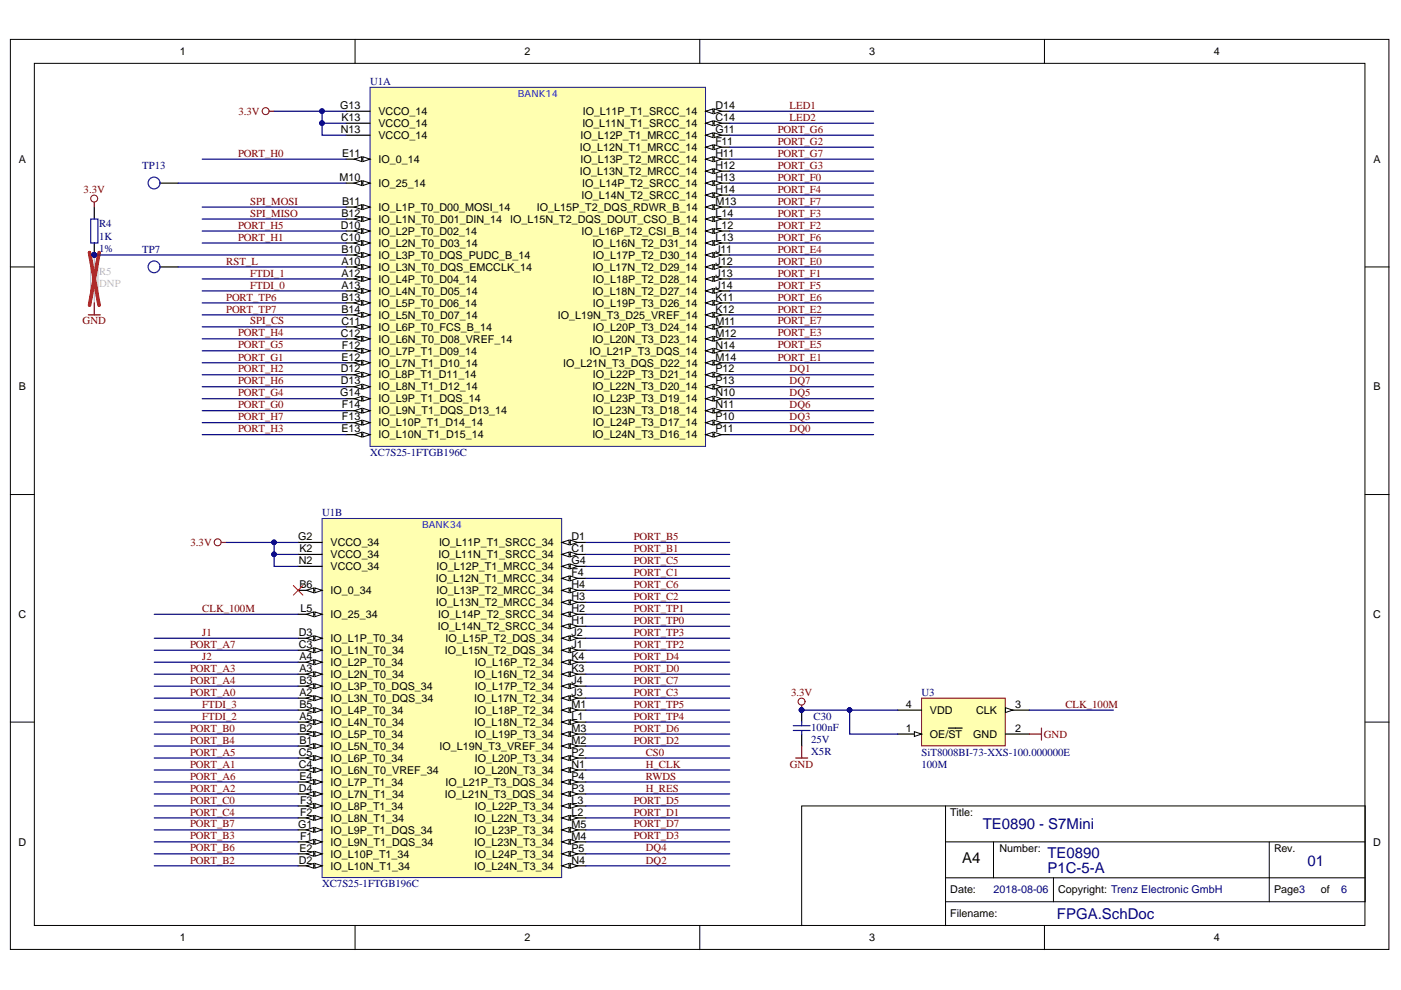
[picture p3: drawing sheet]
<svg xmlns="http://www.w3.org/2000/svg" width="297mm" height="210mm" viewBox="0 0 297 210" stroke-linecap="round" stroke-linejoin="round" font-family="sans-serif">
<defs><g id="words">
<g font-size="3.2" fill="#000080">
<text x="208.4" y="175.8">TE0890 - S7Mini</text>
<text x="222.1" y="185.2">P1C-5-A</text>
<text x="222.1" y="181.9">TE0890</text>
<text x="277.2" y="183.6">01</text>
<text x="224.1" y="194.8">FPGA.SchDoc</text>
</g>
<text font-size="3.2" x="204" y="182.9">A4</text>
<g font-size="2.3">
<text x="38.1" y="11.7">1</text>
<text x="111.2" y="11.7">2</text>
<text x="184.3" y="11.7">3</text>
<text x="257.4" y="11.7">4</text>
<text x="72.1" y="23.1">G13</text>
<text x="151.7" y="23.1">D14</text>
<text x="72.2" y="28.2">N13</text>
<text x="72.4" y="25.7">K13</text>
<text x="80.2" y="24.4">VCCO_14</text>
<text x="80.2" y="26.9">VCCO_14</text>
<text x="80.2" y="29.5">VCCO_14</text>
<text x="123" y="29.5">IO_L12P_T1_MRCC_14</text>
<text x="123.5" y="26.9">IO_L11N_T1_SRCC_14</text>
<text x="123.6" y="24.4">IO_L11P_T1_SRCC_14</text>
<text x="151.7" y="25.7">C14</text>
<text x="151.7" y="28.2">G11</text>
<text x="4" y="34.5">A</text>
<text x="72.5" y="33.3">E11</text>
<text x="80.2" y="34.5">IO_0_14</text>
<text x="122.9" y="32">IO_L12N_T1_MRCC_14</text>
<text x="123" y="34.5">IO_L13P_T2_MRCC_14</text>
<text x="151.7" y="30.7">F11</text>
<text x="151.7" y="33.3">H11</text>
<text x="151.7" y="35.8">H12</text>
<text x="291.2" y="34.5">A</text>
<text x="72" y="38.3">M10</text>
<text x="80.2" y="39.6">IO_25_14</text>
<text x="122.9" y="37.1">IO_L13N_T2_MRCC_14</text>
<text x="123.4" y="39.6">IO_L14P_T2_SRCC_14</text>
<text x="151.7" y="38.3">H13</text>
<text x="151.7" y="40.9">H14</text>
<text x="72.4" y="46">B12</text>
<text x="72.5" y="43.4">B11</text>
<text x="80.2" y="44.7">IO_L1P_T0_D00_MOSI_14</text>
<text x="80.2" y="47.2">IO_L1N_T0_D01_DIN_14</text>
<text x="108.2" y="47.2">IO_L15N_T2_DQS_DOUT_CSO_B_14</text>
<text x="113.8" y="44.7">IO_L15P_T2_DQS_RDWR_B_14</text>
<text x="123.3" y="42.2">IO_L14N_T2_SRCC_14</text>
<text x="151.7" y="43.4">M13</text>
<text x="151.7" y="46">L14</text>
<text x="72.2" y="48.5">D10</text>
<text x="72.2" y="51">C10</text>
<text x="72.4" y="53.6">B10</text>
<text x="80.2" y="49.8">IO_L2P_T0_D02_14</text>
<text x="80.2" y="52.3">IO_L2N_T0_D03_14</text>
<text x="123.3" y="49.8">IO_L16P_T2_CSI_B_14</text>
<text x="125.6" y="52.3">IO_L16N_T2_D31_14</text>
<text x="151.7" y="48.5">L12</text>
<text x="151.7" y="51">L13</text>
<text x="151.7" y="53.6">J11</text>
<text x="72.4" y="56.1">A10</text>
<text x="72.4" y="58.7">A12</text>
<text x="80.2" y="54.8">IO_L3P_T0_DQS_PUDC_B_14</text>
<text x="80.2" y="57.4">IO_L3N_T0_DQS_EMCCLK_14</text>
<text x="80.2" y="59.9">IO_L4P_T0_D04_14</text>
<text x="125.6" y="57.4">IO_L17N_T2_D29_14</text>
<text x="125.7" y="54.8">IO_L17P_T2_D30_14</text>
<text x="125.7" y="59.9">IO_L18P_T2_D28_14</text>
<text x="151.7" y="56.1">J12</text>
<text x="151.7" y="58.7">J13</text>
<text x="72.4" y="61.2">A13</text>
<text x="72.4" y="63.7">B13</text>
<text x="80.2" y="62.5">IO_L4N_T0_D05_14</text>
<text x="80.2" y="65">IO_L5P_T0_D06_14</text>
<text x="125.6" y="62.5">IO_L18N_T2_D27_14</text>
<text x="125.7" y="65">IO_L19P_T3_D26_14</text>
<text x="151.7" y="61.2">J14</text>
<text x="151.7" y="63.7">K11</text>
<text x="72.2" y="71.4">C12</text>
<text x="72.4" y="66.3">B14</text>
<text x="72.4" y="68.8">C11</text>
<text x="80.2" y="67.6">IO_L5N_T0_D07_14</text>
<text x="80.2" y="70.1">IO_L6P_T0_FCS_B_14</text>
<text x="118.3" y="67.6">IO_L19N_T3_D25_VREF_14</text>
<text x="125.7" y="70.1">IO_L20P_T3_D24_14</text>
<text x="151.7" y="66.3">K12</text>
<text x="151.7" y="68.8">M11</text>
<text x="151.7" y="71.4">M12</text>
<text x="72.4" y="76.4">E12</text>
<text x="72.5" y="73.9">F12</text>
<text x="80.2" y="72.6">IO_L6N_T0_D08_VREF_14</text>
<text x="80.2" y="75.2">IO_L7P_T1_D09_14</text>
<text x="80.2" y="77.7">IO_L7N_T1_D10_14</text>
<text x="119.4" y="77.7">IO_L21N_T3_DQS_D22_14</text>
<text x="125" y="75.2">IO_L21P_T3_DQS_14</text>
<text x="125.6" y="72.6">IO_L20N_T3_D23_14</text>
<text x="151.7" y="73.9">N14</text>
<text x="151.7" y="76.4">M14</text>
<text x="4" y="82.8">B</text>
<text x="72.2" y="79">D12</text>
<text x="72.2" y="81.5">D13</text>
<text x="80.2" y="80.2">IO_L8P_T1_D11_14</text>
<text x="80.2" y="82.8">IO_L8N_T1_D12_14</text>
<text x="125.6" y="82.8">IO_L22N_T3_D20_14</text>
<text x="125.7" y="80.2">IO_L22P_T3_D21_14</text>
<text x="151.7" y="79">P12</text>
<text x="151.7" y="81.5">P13</text>
<text x="291.2" y="82.8">B</text>
<text x="72.1" y="84">G14</text>
<text x="72.5" y="86.6">F14</text>
<text x="72.5" y="89.1">F13</text>
<text x="80.2" y="85.3">IO_L9P_T1_DQS_14</text>
<text x="80.2" y="87.9">IO_L9N_T1_DQS_D13_14</text>
<text x="125.6" y="87.9">IO_L23N_T3_D18_14</text>
<text x="125.7" y="85.3">IO_L23P_T3_D19_14</text>
<text x="151.7" y="84">N10</text>
<text x="151.7" y="86.6">N11</text>
<text x="151.7" y="89.1">P10</text>
<text x="72.4" y="91.7">E13</text>
<text x="80.2" y="90.4">IO_L10P_T1_D14_14</text>
<text x="80.2" y="92.9">IO_L10N_T1_D15_14</text>
<text x="125.6" y="92.9">IO_L24N_T3_D16_14</text>
<text x="125.7" y="90.4">IO_L24P_T3_D17_14</text>
<text x="151.7" y="91.7">P11</text>
<text x="63.2" y="114.5">G2</text>
<text x="63.4" y="119.6">N2</text>
<text x="63.5" y="117.1">K2</text>
<text x="70.1" y="115.8">VCCO_34</text>
<text x="70.1" y="118.3">VCCO_34</text>
<text x="93" y="118.3">IO_L11N_T1_SRCC_34</text>
<text x="93.1" y="115.8">IO_L11P_T1_SRCC_34</text>
<text x="121.1" y="114.5">D1</text>
<text x="121.1" y="117.1">C1</text>
<text x="121.1" y="119.6">G4</text>
<text x="63.5" y="124.7">B6</text>
<text x="70.1" y="126">IO_0_34</text>
<text x="70.1" y="120.9">VCCO_34</text>
<text x="92.4" y="123.4">IO_L12N_T1_MRCC_34</text>
<text x="92.6" y="120.9">IO_L12P_T1_MRCC_34</text>
<text x="92.6" y="126">IO_L13P_T2_MRCC_34</text>
<text x="121.1" y="122.2">F4</text>
<text x="121.1" y="124.7">H4</text>
<text x="3.9" y="131">C</text>
<text x="63.7" y="129.8">L5</text>
<text x="70.1" y="131">IO_25_34</text>
<text x="92.4" y="128.5">IO_L13N_T2_MRCC_34</text>
<text x="92.9" y="131">IO_L14P_T2_SRCC_34</text>
<text x="121.1" y="127.2">H3</text>
<text x="121.1" y="129.8">H2</text>
<text x="291.1" y="131">C</text>
<text x="63.4" y="134.8">D3</text>
<text x="63.4" y="137.4">C3</text>
<text x="70.1" y="136.1">IO_L1P_T0_34</text>
<text x="92.8" y="133.6">IO_L14N_T2_SRCC_34</text>
<text x="94.5" y="136.1">IO_L15P_T2_DQS_34</text>
<text x="121.1" y="132.3">H1</text>
<text x="121.1" y="134.8">J2</text>
<text x="121.1" y="137.4">J1</text>
<text x="63.5" y="139.9">A4</text>
<text x="63.5" y="142.4">A3</text>
<text x="70.1" y="138.6">IO_L1N_T0_34</text>
<text x="70.1" y="141.2">IO_L2P_T0_34</text>
<text x="70.1" y="143.7">IO_L2N_T0_34</text>
<text x="94.3" y="138.6">IO_L15N_T2_DQS_34</text>
<text x="100.5" y="143.7">IO_L16N_T2_34</text>
<text x="100.7" y="141.2">IO_L16P_T2_34</text>
<text x="121.1" y="139.9">K4</text>
<text x="121.1" y="142.4">K3</text>
<text x="63.5" y="145">B3</text>
<text x="63.5" y="147.6">A2</text>
<text x="70.1" y="146.3">IO_L3P_T0_DQS_34</text>
<text x="70.1" y="148.8">IO_L3N_T0_DQS_34</text>
<text x="100.5" y="148.8">IO_L17N_T2_34</text>
<text x="100.7" y="146.3">IO_L17P_T2_34</text>
<text x="121.1" y="145">J4</text>
<text x="121.1" y="147.6">J3</text>
<text x="63.5" y="150.1">B5</text>
<text x="63.5" y="152.6">A5</text>
<text x="63.5" y="155.2">B2</text>
<text x="70.1" y="151.4">IO_L4P_T0_34</text>
<text x="70.1" y="153.9">IO_L4N_T0_34</text>
<text x="100.5" y="153.9">IO_L18N_T2_34</text>
<text x="100.7" y="151.4">IO_L18P_T2_34</text>
<text x="121.1" y="150.1">M1</text>
<text x="121.1" y="152.6">L1</text>
<text x="121.1" y="155.2">M3</text>
<text x="192.1" y="155.2">1</text>
<text x="192.1" y="150.1">4</text>
<text x="197.2" y="151.4">VDD</text>
<text x="207" y="151.4">CLK</text>
<text x="215.2" y="155.2">2</text>
<text x="215.2" y="150.1">3</text>
<text x="63.4" y="160.2">C5</text>
<text x="63.5" y="157.7">B1</text>
<text x="70.1" y="156.4">IO_L5P_T0_34</text>
<text x="70.1" y="159">IO_L5N_T0_34</text>
<text x="70.1" y="161.5">IO_L6P_T0_34</text>
<text x="93.2" y="159">IO_L19N_T3_VREF_34</text>
<text x="100.7" y="156.4">IO_L19P_T3_34</text>
<text x="100.7" y="161.5">IO_L20P_T3_34</text>
<text x="121.1" y="157.7">M2</text>
<text x="121.1" y="160.2">P2</text>
<text x="197.2" y="156.4">OE/ST</text>
<text x="206.3" y="156.4">GND</text>
<text x="63.4" y="162.8">C4</text>
<text x="63.4" y="167.8">D4</text>
<text x="63.5" y="165.3">E4</text>
<text x="70.1" y="164">IO_L6N_T0_VREF_34</text>
<text x="70.1" y="166.6">IO_L7P_T1_34</text>
<text x="94.5" y="166.6">IO_L21P_T3_DQS_34</text>
<text x="100.5" y="164">IO_L20N_T3_34</text>
<text x="121.1" y="162.8">N1</text>
<text x="121.1" y="165.3">P4</text>
<text x="121.1" y="167.8">P3</text>
<text x="63.6" y="170.4">F3</text>
<text x="63.6" y="173">F2</text>
<text x="70.1" y="169.1">IO_L7N_T1_34</text>
<text x="70.1" y="171.6">IO_L8P_T1_34</text>
<text x="94.3" y="169.1">IO_L21N_T3_DQS_34</text>
<text x="100.7" y="171.6">IO_L22P_T3_34</text>
<text x="121.1" y="170.4">L3</text>
<text x="121.1" y="173">L2</text>
<text x="201.5" y="173">Title:</text>
<text x="3.9" y="179.3">D</text>
<text x="63.2" y="175.5">G1</text>
<text x="63.6" y="178">F1</text>
<text x="70.1" y="174.2">IO_L8N_T1_34</text>
<text x="70.1" y="176.8">IO_L9P_T1_DQS_34</text>
<text x="70.1" y="179.3">IO_L9N_T1_DQS_34</text>
<text x="100.5" y="174.2">IO_L22N_T3_34</text>
<text x="100.5" y="179.3">IO_L23N_T3_34</text>
<text x="100.7" y="176.8">IO_L23P_T3_34</text>
<text x="121.1" y="175.5">M5</text>
<text x="121.1" y="178">M4</text>
<text x="291.1" y="179.3">D</text>
<text x="63.4" y="183.1">D2</text>
<text x="63.5" y="180.6">E2</text>
<text x="70.1" y="181.8">IO_L10P_T1_34</text>
<text x="70.1" y="184.4">IO_L10N_T1_34</text>
<text x="100.5" y="184.4">IO_L24N_T3_34</text>
<text x="100.7" y="181.8">IO_L24P_T3_34</text>
<text x="121.1" y="180.6">P5</text>
<text x="121.1" y="183.1">N4</text>
<text x="211.9" y="180.6">Number:</text>
<text x="270.1" y="180.6">Rev.</text>
<text x="201.5" y="189.4">Date:</text>
<text x="224.4" y="189.4">Copyright: Trenz Electronic GmbH</text>
<text x="270.1" y="189.4">Page3</text>
<text x="280" y="189.4">of</text>
<text x="201.5" y="194.5">Filename:</text>
<text x="38.1" y="199.6">1</text>
<text x="111.2" y="199.6">2</text>
<text x="184.3" y="199.6">3</text>
<text x="257.4" y="199.6">4</text>
</g>
<g font-size="2.3" fill="#000080">
<text x="78.5" y="18">U1A</text>
<text x="30.2" y="35.8">TP13</text>
<text x="21" y="53.3">1%</text>
<text x="21" y="48.2">R4</text>
<text x="21" y="50.8">1K</text>
<text x="30.2" y="53.6">TP7</text>
<text x="78.5" y="96.7">XC7S25-1FTGB196C</text>
<text x="68.3" y="109.4">U1B</text>
<text x="195.4" y="147.5">U3</text>
<text x="172" y="154.9">100nF</text>
<text x="172.5" y="152.6">C30</text>
<text x="172" y="157.4">25V</text>
<text x="172" y="160">X5R</text>
<text x="195.4" y="160.2">SiT8008BI-73-XXS-100.000000E</text>
<text x="195.4" y="162.8">100M</text>
<text x="68.3" y="188.2">XC7S25-1FTGB196C</text>
<text x="210.7" y="189.4">2018-08-06</text>
<text x="284.3" y="189.4">6</text>
</g>
<g font-size="2.3" fill="#800000">
<text x="167.4" y="23.1">LED1</text>
<text x="50.5" y="24.4">3.3V</text>
<text x="164.9" y="28.2">PORT_G6</text>
<text x="167.4" y="25.7">LED2</text>
<text x="50.5" y="33.3">PORT_H0</text>
<text x="164.9" y="30.7">PORT_G2</text>
<text x="164.9" y="35.8">PORT_G3</text>
<text x="164.9" y="33.3">PORT_G7</text>
<text x="17.7" y="40.9">3.3V</text>
<text x="164.9" y="38.3">PORT_F0</text>
<text x="164.9" y="40.9">PORT_F4</text>
<text x="53" y="43.4">SPI_MOSI</text>
<text x="53" y="45.9">SPI_MISO</text>
<text x="164.9" y="45.9">PORT_F3</text>
<text x="164.9" y="43.4">PORT_F7</text>
<text x="50.5" y="51">PORT_H1</text>
<text x="50.5" y="48.5">PORT_H5</text>
<text x="164.9" y="48.5">PORT_F2</text>
<text x="164.9" y="53.6">PORT_E4</text>
<text x="164.9" y="51">PORT_F6</text>
<text x="48" y="56.1">RST_L</text>
<text x="53" y="58.7">FTDI_1</text>
<text x="164.9" y="56.1">PORT_E0</text>
<text x="164.9" y="58.7">PORT_F1</text>
<text x="48" y="63.7">PORT_TP6</text>
<text x="53" y="61.2">FTDI_0</text>
<text x="164.9" y="61.2">PORT_F5</text>
<text x="164.9" y="63.7">PORT_E6</text>
<text x="17.5" y="68.8">GND</text>
<text x="48" y="66.3">PORT_TP7</text>
<text x="50.5" y="71.3">PORT_H4</text>
<text x="53" y="68.8">SPI_CS</text>
<text x="164.9" y="66.3">PORT_E2</text>
<text x="164.9" y="71.3">PORT_E3</text>
<text x="164.9" y="68.8">PORT_E7</text>
<text x="50.5" y="76.4">PORT_G1</text>
<text x="50.5" y="73.9">PORT_G5</text>
<text x="164.9" y="76.4">PORT_E1</text>
<text x="164.9" y="73.9">PORT_E5</text>
<text x="50.5" y="79">PORT_H2</text>
<text x="50.5" y="81.5">PORT_H6</text>
<text x="167.4" y="79">DQ1</text>
<text x="167.4" y="81.5">DQ7</text>
<text x="50.5" y="86.6">PORT_G0</text>
<text x="50.5" y="84">PORT_G4</text>
<text x="50.5" y="89.1">PORT_H7</text>
<text x="167.4" y="89.1">DQ3</text>
<text x="167.4" y="84">DQ5</text>
<text x="167.4" y="86.6">DQ6</text>
<text x="50.5" y="91.7">PORT_H3</text>
<text x="167.4" y="91.7">DQ0</text>
<text x="40.4" y="115.8">3.3V</text>
<text x="134.4" y="117.1">PORT_B1</text>
<text x="134.4" y="114.5">PORT_B5</text>
<text x="134.4" y="119.6">PORT_C5</text>
<text x="134.4" y="122.1">PORT_C1</text>
<text x="134.4" y="124.7">PORT_C6</text>
<text x="42.9" y="129.8">CLK_100M</text>
<text x="134.4" y="127.2">PORT_C2</text>
<text x="134.4" y="129.8">PORT_TP1</text>
<text x="40.3" y="137.4">PORT_A7</text>
<text x="42.9" y="134.8">J1</text>
<text x="134.4" y="132.3">PORT_TP0</text>
<text x="134.4" y="137.4">PORT_TP2</text>
<text x="134.4" y="134.8">PORT_TP3</text>
<text x="40.3" y="142.4">PORT_A3</text>
<text x="42.9" y="139.9">J2</text>
<text x="134.4" y="142.4">PORT_D0</text>
<text x="134.4" y="139.9">PORT_D4</text>
<text x="40.3" y="147.5">PORT_A0</text>
<text x="40.3" y="145">PORT_A4</text>
<text x="134.4" y="147.5">PORT_C3</text>
<text x="134.4" y="145">PORT_C7</text>
<text x="167.7" y="147.5">3.3V</text>
<text x="40.3" y="155.2">PORT_B0</text>
<text x="42.9" y="152.6">FTDI_2</text>
<text x="42.9" y="150.1">FTDI_3</text>
<text x="134.4" y="155.2">PORT_D6</text>
<text x="134.4" y="152.6">PORT_TP4</text>
<text x="134.4" y="150.1">PORT_TP5</text>
<text x="225.9" y="150.1">CLK_100M</text>
<text x="40.3" y="160.2">PORT_A5</text>
<text x="40.3" y="157.7">PORT_B4</text>
<text x="134.4" y="157.7">PORT_D2</text>
<text x="136.9" y="160.2">CS0</text>
<text x="221.3" y="156.4">GND</text>
<text x="40.3" y="162.8">PORT_A1</text>
<text x="40.3" y="167.8">PORT_A2</text>
<text x="40.3" y="165.3">PORT_A6</text>
<text x="136.9" y="165.3">RWDS</text>
<text x="136.9" y="162.8">H_CLK</text>
<text x="136.9" y="167.8">H_RES</text>
<text x="167.5" y="162.8">GND</text>
<text x="40.3" y="170.4">PORT_C0</text>
<text x="40.3" y="172.9">PORT_C4</text>
<text x="134.4" y="172.9">PORT_D1</text>
<text x="134.4" y="170.4">PORT_D5</text>
<text x="40.3" y="178">PORT_B3</text>
<text x="40.3" y="175.4">PORT_B7</text>
<text x="134.4" y="178">PORT_D3</text>
<text x="134.4" y="175.4">PORT_D7</text>
<text x="40.3" y="183.1">PORT_B2</text>
<text x="40.3" y="180.5">PORT_B6</text>
<text x="136.9" y="183.1">DQ2</text>
<text x="136.9" y="180.5">DQ4</text>
</g>
<g font-size="2.3" fill="#c0bebc">
<text x="21" y="58.4">R5</text>
<text x="21" y="60.9">DNP</text>
</g>
<g font-size="2.1" fill="#00f">
<text x="109.8" y="20.6">BANK14</text>
<text x="89.5" y="112">BANK34</text>
</g>
</g></defs>
<g fill="#fff" stroke="#000" stroke-width=".21">
<path d="M2.2 8.4h292.3v192.9h-292.3z"/>
<path d="M7.3 13.4h282.1v182.8h-282.1z"/>
</g>
<g fill="none" stroke="#000" stroke-width=".21">
<path d="M75.3 8.4v5M148.4 8.4v5M221.4 8.4v5M2.2 56.6h5.1M289.4 56.6h5.1M2.2 104.9h5.1M289.4 104.9h5.1M2.2 153.1h5.1M289.4 153.1h5.1M200.5 170.9h88.9v20.3h-88.9zM200.5 170.9h-30.5v25.4M200.5 178.5h88.9"/>
<path d="M210.6 178.5v7.6h-10.1M269.1 178.5v12.7M75.3 196.3v5.1M148.4 196.3v5.1M200.5 191.2v5.1M210.6 186.1h78.8M221.4 196.3v5.1M223.4 186.1v5.1"/>
</g>
<path d="M78.5 18.5h71.1v76.1h-71.1z" fill="#ffffb0" stroke="#30007b" stroke-width=".21"/>
<path d="M73.4 33.7h5.1" fill="none" stroke="#000" stroke-width=".25"/>
<path d="M76.9 33.2l1.6 .5-1.6 .6z" fill="#fff"/>
<path d="M76.9 33.2l1.6 .5-1.6 .6z" fill="none" stroke="#000" stroke-width=".21"/>
<path d="M75.2 33.7l1.5-.5v1.1z" fill="#fff"/>
<path d="M75.2 33.7l1.5-.5v1.1z" fill="none" stroke="#000" stroke-width=".21"/>
<path d="M73.4 43.9h5.1" fill="none" stroke="#000" stroke-width=".25"/>
<path d="M76.9 43.4l1.6 .5-1.6 .5z" fill="#fff"/>
<path d="M76.9 43.4l1.6 .5-1.6 .5z" fill="none" stroke="#000" stroke-width=".21"/>
<path d="M75.2 43.9l1.5-.5v1z" fill="#fff"/>
<path d="M75.2 43.9l1.5-.5v1z" fill="none" stroke="#000" stroke-width=".21"/>
<path d="M73.4 46.4h5.1" fill="none" stroke="#000" stroke-width=".25"/>
<path d="M76.9 45.9l1.6 .5-1.6 .6z" fill="#fff"/>
<path d="M76.9 45.9l1.6 .5-1.6 .6z" fill="none" stroke="#000" stroke-width=".21"/>
<path d="M75.2 46.4l1.5-.5v1.1z" fill="#fff"/>
<path d="M75.2 46.4l1.5-.5v1.1z" fill="none" stroke="#000" stroke-width=".21"/>
<path d="M73.4 49h5.1" fill="none" stroke="#000" stroke-width=".25"/>
<path d="M76.9 48.5l1.6 .5-1.6 .5z" fill="#fff"/>
<path d="M76.9 48.5l1.6 .5-1.6 .5z" fill="none" stroke="#000" stroke-width=".21"/>
<path d="M75.2 49l1.5-.5v1z" fill="#fff"/>
<path d="M75.2 49l1.5-.5v1z" fill="none" stroke="#000" stroke-width=".21"/>
<path d="M73.4 51.5h5.1" fill="none" stroke="#000" stroke-width=".25"/>
<path d="M76.9 51l1.6 .5-1.6 .5z" fill="#fff"/>
<path d="M76.9 51l1.6 .5-1.6 .5z" fill="none" stroke="#000" stroke-width=".21"/>
<path d="M75.2 51.5l1.5-.5v1z" fill="#fff"/>
<path d="M75.2 51.5l1.5-.5v1z" fill="none" stroke="#000" stroke-width=".21"/>
<path d="M73.4 54.1h5.1" fill="none" stroke="#000" stroke-width=".25"/>
<path d="M76.9 53.6l1.6 .5-1.6 .5z" fill="#fff"/>
<path d="M76.9 53.6l1.6 .5-1.6 .5z" fill="none" stroke="#000" stroke-width=".21"/>
<path d="M75.2 54.1l1.5-.5v1z" fill="#fff"/>
<path d="M75.2 54.1l1.5-.5v1z" fill="none" stroke="#000" stroke-width=".21"/>
<path d="M73.4 56.6h5.1" fill="none" stroke="#000" stroke-width=".25"/>
<path d="M76.9 56.1l1.6 .5-1.6 .5z" fill="#fff"/>
<path d="M76.9 56.1l1.6 .5-1.6 .5z" fill="none" stroke="#000" stroke-width=".21"/>
<path d="M75.2 56.6l1.5-.5v1z" fill="#fff"/>
<path d="M75.2 56.6l1.5-.5v1z" fill="none" stroke="#000" stroke-width=".21"/>
<path d="M73.4 59.1h5.1" fill="none" stroke="#000" stroke-width=".25"/>
<path d="M76.9 58.6l1.6 .5-1.6 .5z" fill="#fff"/>
<path d="M76.9 58.6l1.6 .5-1.6 .5z" fill="none" stroke="#000" stroke-width=".21"/>
<path d="M75.2 59.1l1.5-.5v1z" fill="#fff"/>
<path d="M75.2 59.1l1.5-.5v1z" fill="none" stroke="#000" stroke-width=".21"/>
<path d="M73.4 61.7h5.1" fill="none" stroke="#000" stroke-width=".25"/>
<path d="M76.9 61.2l1.6 .5-1.6 .5z" fill="#fff"/>
<path d="M76.9 61.2l1.6 .5-1.6 .5z" fill="none" stroke="#000" stroke-width=".21"/>
<path d="M75.2 61.7l1.5-.5v1z" fill="#fff"/>
<path d="M75.2 61.7l1.5-.5v1z" fill="none" stroke="#000" stroke-width=".21"/>
<path d="M73.4 64.2h5.1" fill="none" stroke="#000" stroke-width=".25"/>
<path d="M76.9 63.7l1.6 .5-1.6 .5z" fill="#fff"/>
<path d="M76.9 63.7l1.6 .5-1.6 .5z" fill="none" stroke="#000" stroke-width=".21"/>
<path d="M75.2 64.2l1.5-.5v1z" fill="#fff"/>
<path d="M75.2 64.2l1.5-.5v1z" fill="none" stroke="#000" stroke-width=".21"/>
<path d="M73.4 66.8h5.1" fill="none" stroke="#000" stroke-width=".25"/>
<path d="M76.9 66.3l1.6 .5-1.6 .5z" fill="#fff"/>
<path d="M76.9 66.3l1.6 .5-1.6 .5z" fill="none" stroke="#000" stroke-width=".21"/>
<path d="M75.2 66.8l1.5-.5v1z" fill="#fff"/>
<path d="M75.2 66.8l1.5-.5v1z" fill="none" stroke="#000" stroke-width=".21"/>
<path d="M73.4 69.3h5.1" fill="none" stroke="#000" stroke-width=".25"/>
<path d="M76.9 68.8l1.6 .5-1.6 .5z" fill="#fff"/>
<path d="M76.9 68.8l1.6 .5-1.6 .5z" fill="none" stroke="#000" stroke-width=".21"/>
<path d="M75.2 69.3l1.5-.5v1z" fill="#fff"/>
<path d="M75.2 69.3l1.5-.5v1z" fill="none" stroke="#000" stroke-width=".21"/>
<path d="M73.4 71.8h5.1" fill="none" stroke="#000" stroke-width=".25"/>
<path d="M76.9 71.3l1.6 .5-1.6 .5z" fill="#fff"/>
<path d="M76.9 71.3l1.6 .5-1.6 .5z" fill="none" stroke="#000" stroke-width=".21"/>
<path d="M75.2 71.8l1.5-.5v1z" fill="#fff"/>
<path d="M75.2 71.8l1.5-.5v1z" fill="none" stroke="#000" stroke-width=".21"/>
<path d="M73.4 74.4h5.1" fill="none" stroke="#000" stroke-width=".25"/>
<path d="M76.9 73.9l1.6 .5-1.6 .5z" fill="#fff"/>
<path d="M76.9 73.9l1.6 .5-1.6 .5z" fill="none" stroke="#000" stroke-width=".21"/>
<path d="M75.2 74.4l1.5-.5v1z" fill="#fff"/>
<path d="M75.2 74.4l1.5-.5v1z" fill="none" stroke="#000" stroke-width=".21"/>
<path d="M73.4 76.9h5.1" fill="none" stroke="#000" stroke-width=".25"/>
<path d="M76.9 76.4l1.6 .5-1.6 .5z" fill="#fff"/>
<path d="M76.9 76.4l1.6 .5-1.6 .5z" fill="none" stroke="#000" stroke-width=".21"/>
<path d="M75.2 76.9l1.5-.5v1z" fill="#fff"/>
<path d="M75.2 76.9l1.5-.5v1z" fill="none" stroke="#000" stroke-width=".21"/>
<path d="M73.4 79.5h5.1" fill="none" stroke="#000" stroke-width=".25"/>
<path d="M76.9 78.9l1.6 .6-1.6 .5z" fill="#fff"/>
<path d="M76.9 78.9l1.6 .6-1.6 .5z" fill="none" stroke="#000" stroke-width=".21"/>
<path d="M75.2 79.5l1.5-.6v1.1z" fill="#fff"/>
<path d="M75.2 79.5l1.5-.6v1.1z" fill="none" stroke="#000" stroke-width=".21"/>
<path d="M73.4 82h5.1" fill="none" stroke="#000" stroke-width=".25"/>
<path d="M76.9 81.5l1.6 .5-1.6 .5z" fill="#fff"/>
<path d="M76.9 81.5l1.6 .5-1.6 .5z" fill="none" stroke="#000" stroke-width=".21"/>
<path d="M75.2 82l1.5-.5v1z" fill="#fff"/>
<path d="M75.2 82l1.5-.5v1z" fill="none" stroke="#000" stroke-width=".21"/>
<path d="M73.4 84.5h5.1" fill="none" stroke="#000" stroke-width=".25"/>
<path d="M76.9 84l1.6 .5-1.6 .5z" fill="#fff"/>
<path d="M76.9 84l1.6 .5-1.6 .5z" fill="none" stroke="#000" stroke-width=".21"/>
<path d="M75.2 84.5l1.5-.5v1z" fill="#fff"/>
<path d="M75.2 84.5l1.5-.5v1z" fill="none" stroke="#000" stroke-width=".21"/>
<path d="M73.4 87.1h5.1" fill="none" stroke="#000" stroke-width=".25"/>
<path d="M76.9 86.6l1.6 .5-1.6 .5z" fill="#fff"/>
<path d="M76.9 86.6l1.6 .5-1.6 .5z" fill="none" stroke="#000" stroke-width=".21"/>
<path d="M75.2 87.1l1.5-.5v1z" fill="#fff"/>
<path d="M75.2 87.1l1.5-.5v1z" fill="none" stroke="#000" stroke-width=".21"/>
<path d="M73.4 89.6h5.1" fill="none" stroke="#000" stroke-width=".25"/>
<path d="M76.9 89.1l1.6 .5-1.6 .5z" fill="#fff"/>
<path d="M76.9 89.1l1.6 .5-1.6 .5z" fill="none" stroke="#000" stroke-width=".21"/>
<path d="M75.2 89.6l1.5-.5v1z" fill="#fff"/>
<path d="M75.2 89.6l1.5-.5v1z" fill="none" stroke="#000" stroke-width=".21"/>
<path d="M73.4 92.2h5.1" fill="none" stroke="#000" stroke-width=".25"/>
<path d="M76.9 91.6l1.6 .6-1.6 .5z" fill="#fff"/>
<path d="M76.9 91.6l1.6 .6-1.6 .5z" fill="none" stroke="#000" stroke-width=".21"/>
<path d="M75.2 92.2l1.5-.6v1.1z" fill="#fff"/>
<path d="M75.2 92.2l1.5-.6v1.1z" fill="none" stroke="#000" stroke-width=".21"/>
<path d="M149.6 23.6h5.1" fill="none" stroke="#000" stroke-width=".25"/>
<path d="M149.6 23.6l1.6-.5v1z" fill="#fff"/>
<path d="M149.6 23.6l1.6-.5v1z" fill="none" stroke="#000" stroke-width=".21"/>
<path d="M151.4 23.1l1.5 .5-1.5 .5z" fill="#fff"/>
<path d="M151.4 23.1l1.5 .5-1.5 .5z" fill="none" stroke="#000" stroke-width=".21"/>
<path d="M149.6 26.1h5.1" fill="none" stroke="#000" stroke-width=".25"/>
<path d="M149.6 26.1l1.6-.5v1z" fill="#fff"/>
<path d="M149.6 26.1l1.6-.5v1z" fill="none" stroke="#000" stroke-width=".21"/>
<path d="M151.4 25.6l1.5 .5-1.5 .5z" fill="#fff"/>
<path d="M151.4 25.6l1.5 .5-1.5 .5z" fill="none" stroke="#000" stroke-width=".21"/>
<path d="M149.6 28.7h5.1" fill="none" stroke="#000" stroke-width=".25"/>
<path d="M149.6 28.7l1.6-.5v1z" fill="#fff"/>
<path d="M149.6 28.7l1.6-.5v1z" fill="none" stroke="#000" stroke-width=".21"/>
<path d="M151.4 28.2l1.5 .5-1.5 .5z" fill="#fff"/>
<path d="M151.4 28.2l1.5 .5-1.5 .5z" fill="none" stroke="#000" stroke-width=".21"/>
<path d="M149.6 31.2h5.1" fill="none" stroke="#000" stroke-width=".25"/>
<path d="M149.6 31.2l1.6-.5v1z" fill="#fff"/>
<path d="M149.6 31.2l1.6-.5v1z" fill="none" stroke="#000" stroke-width=".21"/>
<path d="M151.4 30.7l1.5 .5-1.5 .5z" fill="#fff"/>
<path d="M151.4 30.7l1.5 .5-1.5 .5z" fill="none" stroke="#000" stroke-width=".21"/>
<path d="M149.6 33.7h5.1" fill="none" stroke="#000" stroke-width=".25"/>
<path d="M149.6 33.7l1.6-.5v1.1z" fill="#fff"/>
<path d="M149.6 33.7l1.6-.5v1.1z" fill="none" stroke="#000" stroke-width=".21"/>
<path d="M151.4 33.2l1.5 .5-1.5 .6z" fill="#fff"/>
<path d="M151.4 33.2l1.5 .5-1.5 .6z" fill="none" stroke="#000" stroke-width=".21"/>
<path d="M149.6 36.3h5.1" fill="none" stroke="#000" stroke-width=".25"/>
<path d="M149.6 36.3l1.6-.5v1z" fill="#fff"/>
<path d="M149.6 36.3l1.6-.5v1z" fill="none" stroke="#000" stroke-width=".21"/>
<path d="M151.4 35.8l1.5 .5-1.5 .5z" fill="#fff"/>
<path d="M151.4 35.8l1.5 .5-1.5 .5z" fill="none" stroke="#000" stroke-width=".21"/>
<path d="M149.6 38.8h5.1" fill="none" stroke="#000" stroke-width=".25"/>
<path d="M149.6 38.8l1.6-.5v1z" fill="#fff"/>
<path d="M149.6 38.8l1.6-.5v1z" fill="none" stroke="#000" stroke-width=".21"/>
<path d="M151.4 38.3l1.5 .5-1.5 .5z" fill="#fff"/>
<path d="M151.4 38.3l1.5 .5-1.5 .5z" fill="none" stroke="#000" stroke-width=".21"/>
<path d="M149.6 41.4h5.1" fill="none" stroke="#000" stroke-width=".25"/>
<path d="M149.6 41.4l1.6-.5v1z" fill="#fff"/>
<path d="M149.6 41.4l1.6-.5v1z" fill="none" stroke="#000" stroke-width=".21"/>
<path d="M151.4 40.9l1.5 .5-1.5 .5z" fill="#fff"/>
<path d="M151.4 40.9l1.5 .5-1.5 .5z" fill="none" stroke="#000" stroke-width=".21"/>
<path d="M149.6 43.9h5.1" fill="none" stroke="#000" stroke-width=".25"/>
<path d="M149.6 43.9l1.6-.5v1z" fill="#fff"/>
<path d="M149.6 43.9l1.6-.5v1z" fill="none" stroke="#000" stroke-width=".21"/>
<path d="M151.4 43.4l1.5 .5-1.5 .5z" fill="#fff"/>
<path d="M151.4 43.4l1.5 .5-1.5 .5z" fill="none" stroke="#000" stroke-width=".21"/>
<path d="M149.6 46.4h5.1" fill="none" stroke="#000" stroke-width=".25"/>
<path d="M149.6 46.4l1.6-.5v1.1z" fill="#fff"/>
<path d="M149.6 46.4l1.6-.5v1.1z" fill="none" stroke="#000" stroke-width=".21"/>
<path d="M151.4 45.9l1.5 .5-1.5 .6z" fill="#fff"/>
<path d="M151.4 45.9l1.5 .5-1.5 .6z" fill="none" stroke="#000" stroke-width=".21"/>
<path d="M149.6 49h5.1" fill="none" stroke="#000" stroke-width=".25"/>
<path d="M149.6 49l1.6-.5v1z" fill="#fff"/>
<path d="M149.6 49l1.6-.5v1z" fill="none" stroke="#000" stroke-width=".21"/>
<path d="M151.4 48.5l1.5 .5-1.5 .5z" fill="#fff"/>
<path d="M151.4 48.5l1.5 .5-1.5 .5z" fill="none" stroke="#000" stroke-width=".21"/>
<path d="M149.6 51.5h5.1" fill="none" stroke="#000" stroke-width=".25"/>
<path d="M149.6 51.5l1.6-.5v1z" fill="#fff"/>
<path d="M149.6 51.5l1.6-.5v1z" fill="none" stroke="#000" stroke-width=".21"/>
<path d="M151.4 51l1.5 .5-1.5 .5z" fill="#fff"/>
<path d="M151.4 51l1.5 .5-1.5 .5z" fill="none" stroke="#000" stroke-width=".21"/>
<path d="M149.6 54.1h5.1" fill="none" stroke="#000" stroke-width=".25"/>
<path d="M149.6 54.1l1.6-.5v1z" fill="#fff"/>
<path d="M149.6 54.1l1.6-.5v1z" fill="none" stroke="#000" stroke-width=".21"/>
<path d="M151.4 53.6l1.5 .5-1.5 .5z" fill="#fff"/>
<path d="M151.4 53.6l1.5 .5-1.5 .5z" fill="none" stroke="#000" stroke-width=".21"/>
<path d="M149.6 56.6h5.1" fill="none" stroke="#000" stroke-width=".25"/>
<path d="M149.6 56.6l1.6-.5v1z" fill="#fff"/>
<path d="M149.6 56.6l1.6-.5v1z" fill="none" stroke="#000" stroke-width=".21"/>
<path d="M151.4 56.1l1.5 .5-1.5 .5z" fill="#fff"/>
<path d="M151.4 56.1l1.5 .5-1.5 .5z" fill="none" stroke="#000" stroke-width=".21"/>
<path d="M149.6 59.1h5.1" fill="none" stroke="#000" stroke-width=".25"/>
<path d="M149.6 59.1l1.6-.5v1z" fill="#fff"/>
<path d="M149.6 59.1l1.6-.5v1z" fill="none" stroke="#000" stroke-width=".21"/>
<path d="M151.4 58.6l1.5 .5-1.5 .5z" fill="#fff"/>
<path d="M151.4 58.6l1.5 .5-1.5 .5z" fill="none" stroke="#000" stroke-width=".21"/>
<path d="M149.6 61.7h5.1" fill="none" stroke="#000" stroke-width=".25"/>
<path d="M149.6 61.7l1.6-.5v1z" fill="#fff"/>
<path d="M149.6 61.7l1.6-.5v1z" fill="none" stroke="#000" stroke-width=".21"/>
<path d="M151.4 61.2l1.5 .5-1.5 .5z" fill="#fff"/>
<path d="M151.4 61.2l1.5 .5-1.5 .5z" fill="none" stroke="#000" stroke-width=".21"/>
<path d="M149.6 64.2h5.1" fill="none" stroke="#000" stroke-width=".25"/>
<path d="M149.6 64.2l1.6-.5v1z" fill="#fff"/>
<path d="M149.6 64.2l1.6-.5v1z" fill="none" stroke="#000" stroke-width=".21"/>
<path d="M151.4 63.7l1.5 .5-1.5 .5z" fill="#fff"/>
<path d="M151.4 63.7l1.5 .5-1.5 .5z" fill="none" stroke="#000" stroke-width=".21"/>
<path d="M149.6 66.8h5.1" fill="none" stroke="#000" stroke-width=".25"/>
<path d="M149.6 66.8l1.6-.5v1z" fill="#fff"/>
<path d="M149.6 66.8l1.6-.5v1z" fill="none" stroke="#000" stroke-width=".21"/>
<path d="M151.4 66.3l1.5 .5-1.5 .5z" fill="#fff"/>
<path d="M151.4 66.3l1.5 .5-1.5 .5z" fill="none" stroke="#000" stroke-width=".21"/>
<path d="M149.6 69.3h5.1" fill="none" stroke="#000" stroke-width=".25"/>
<path d="M149.6 69.3l1.6-.5v1z" fill="#fff"/>
<path d="M149.6 69.3l1.6-.5v1z" fill="none" stroke="#000" stroke-width=".21"/>
<path d="M151.4 68.8l1.5 .5-1.5 .5z" fill="#fff"/>
<path d="M151.4 68.8l1.5 .5-1.5 .5z" fill="none" stroke="#000" stroke-width=".21"/>
<path d="M149.6 71.8h5.1" fill="none" stroke="#000" stroke-width=".25"/>
<path d="M149.6 71.8l1.6-.5v1z" fill="#fff"/>
<path d="M149.6 71.8l1.6-.5v1z" fill="none" stroke="#000" stroke-width=".21"/>
<path d="M151.4 71.3l1.5 .5-1.5 .5z" fill="#fff"/>
<path d="M151.4 71.3l1.5 .5-1.5 .5z" fill="none" stroke="#000" stroke-width=".21"/>
<path d="M149.6 74.4h5.1" fill="none" stroke="#000" stroke-width=".25"/>
<path d="M149.6 74.4l1.6-.5v1z" fill="#fff"/>
<path d="M149.6 74.4l1.6-.5v1z" fill="none" stroke="#000" stroke-width=".21"/>
<path d="M151.4 73.9l1.5 .5-1.5 .5z" fill="#fff"/>
<path d="M151.4 73.9l1.5 .5-1.5 .5z" fill="none" stroke="#000" stroke-width=".21"/>
<path d="M149.6 76.9h5.1" fill="none" stroke="#000" stroke-width=".25"/>
<path d="M149.6 76.9l1.6-.5v1z" fill="#fff"/>
<path d="M149.6 76.9l1.6-.5v1z" fill="none" stroke="#000" stroke-width=".21"/>
<path d="M151.4 76.4l1.5 .5-1.5 .5z" fill="#fff"/>
<path d="M151.4 76.4l1.5 .5-1.5 .5z" fill="none" stroke="#000" stroke-width=".21"/>
<path d="M149.6 79.5h5.1" fill="none" stroke="#000" stroke-width=".25"/>
<path d="M149.6 79.5l1.6-.6v1.1z" fill="#fff"/>
<path d="M149.6 79.5l1.6-.6v1.1z" fill="none" stroke="#000" stroke-width=".21"/>
<path d="M151.4 78.9l1.5 .6-1.5 .5z" fill="#fff"/>
<path d="M151.4 78.9l1.5 .6-1.5 .5z" fill="none" stroke="#000" stroke-width=".21"/>
<path d="M149.6 82h5.1" fill="none" stroke="#000" stroke-width=".25"/>
<path d="M149.6 82l1.6-.5v1z" fill="#fff"/>
<path d="M149.6 82l1.6-.5v1z" fill="none" stroke="#000" stroke-width=".21"/>
<path d="M151.4 81.5l1.5 .5-1.5 .5z" fill="#fff"/>
<path d="M151.4 81.5l1.5 .5-1.5 .5z" fill="none" stroke="#000" stroke-width=".21"/>
<path d="M149.6 84.5h5.1" fill="none" stroke="#000" stroke-width=".25"/>
<path d="M149.6 84.5l1.6-.5v1z" fill="#fff"/>
<path d="M149.6 84.5l1.6-.5v1z" fill="none" stroke="#000" stroke-width=".21"/>
<path d="M151.4 84l1.5 .5-1.5 .5z" fill="#fff"/>
<path d="M151.4 84l1.5 .5-1.5 .5z" fill="none" stroke="#000" stroke-width=".21"/>
<path d="M149.6 87.1h5.1" fill="none" stroke="#000" stroke-width=".25"/>
<path d="M149.6 87.1l1.6-.5v1z" fill="#fff"/>
<path d="M149.6 87.1l1.6-.5v1z" fill="none" stroke="#000" stroke-width=".21"/>
<path d="M151.4 86.6l1.5 .5-1.5 .5z" fill="#fff"/>
<path d="M151.4 86.6l1.5 .5-1.5 .5z" fill="none" stroke="#000" stroke-width=".21"/>
<path d="M149.6 89.6h5.1" fill="none" stroke="#000" stroke-width=".25"/>
<path d="M149.6 89.6l1.6-.5v1z" fill="#fff"/>
<path d="M149.6 89.6l1.6-.5v1z" fill="none" stroke="#000" stroke-width=".21"/>
<path d="M151.4 89.1l1.5 .5-1.5 .5z" fill="#fff"/>
<path d="M151.4 89.1l1.5 .5-1.5 .5z" fill="none" stroke="#000" stroke-width=".21"/>
<path d="M149.6 92.2h5.1" fill="none" stroke="#000" stroke-width=".25"/>
<path d="M149.6 92.2l1.6-.6v1.1z" fill="#fff"/>
<path d="M149.6 92.2l1.6-.6v1.1z" fill="none" stroke="#000" stroke-width=".21"/>
<path d="M151.4 91.6l1.5 .6-1.5 .5z" fill="#fff"/>
<path d="M151.4 91.6l1.5 .6-1.5 .5z" fill="none" stroke="#000" stroke-width=".21"/>
<path d="M73.4 38.8h5.1" fill="none" stroke="#000" stroke-width=".25"/>
<path d="M76.9 38.3l1.6 .5-1.6 .5z" fill="#fff"/>
<path d="M76.9 38.3l1.6 .5-1.6 .5z" fill="none" stroke="#000" stroke-width=".21"/>
<path d="M75.2 38.8l1.5-.5v1z" fill="#fff"/>
<path d="M75.2 38.8l1.5-.5v1z" fill="none" stroke="#000" stroke-width=".21"/>
<path d="M73.4 23.6h5.1M73.4 26.1h5.1M73.4 28.7h5.1" fill="none" stroke="#000" stroke-width=".25"/>
<path d="M68.3 109.9h50.8v76.2h-50.8z" fill="#ffffb0" stroke="#30007b" stroke-width=".21"/>
<path d="M63.2 125.2h5.1" fill="none" stroke="#000" stroke-width=".25"/>
<path d="M66.8 124.7l1.5 .5-1.5 .5z" fill="#fff"/>
<path d="M66.8 124.7l1.5 .5-1.5 .5z" fill="none" stroke="#000" stroke-width=".21"/>
<path d="M65 125.2l1.5-.5v1z" fill="#fff"/>
<path d="M65 125.2l1.5-.5v1z" fill="none" stroke="#000" stroke-width=".21"/>
<path d="M63.2 135.3h5.1" fill="none" stroke="#000" stroke-width=".25"/>
<path d="M66.8 134.8l1.5 .5-1.5 .5z" fill="#fff"/>
<path d="M66.8 134.8l1.5 .5-1.5 .5z" fill="none" stroke="#000" stroke-width=".21"/>
<path d="M65 135.3l1.5-.5v1z" fill="#fff"/>
<path d="M65 135.3l1.5-.5v1z" fill="none" stroke="#000" stroke-width=".21"/>
<path d="M63.2 137.9h5.1" fill="none" stroke="#000" stroke-width=".25"/>
<path d="M66.8 137.4l1.5 .5-1.5 .5z" fill="#fff"/>
<path d="M66.8 137.4l1.5 .5-1.5 .5z" fill="none" stroke="#000" stroke-width=".21"/>
<path d="M65 137.9l1.5-.5v1z" fill="#fff"/>
<path d="M65 137.9l1.5-.5v1z" fill="none" stroke="#000" stroke-width=".21"/>
<path d="M63.2 140.4h5.1" fill="none" stroke="#000" stroke-width=".25"/>
<path d="M66.8 139.9l1.5 .5-1.5 .5z" fill="#fff"/>
<path d="M66.8 139.9l1.5 .5-1.5 .5z" fill="none" stroke="#000" stroke-width=".21"/>
<path d="M65 140.4l1.5-.5v1z" fill="#fff"/>
<path d="M65 140.4l1.5-.5v1z" fill="none" stroke="#000" stroke-width=".21"/>
<path d="M63.2 142.9h5.1" fill="none" stroke="#000" stroke-width=".25"/>
<path d="M66.8 142.4l1.5 .5-1.5 .6z" fill="#fff"/>
<path d="M66.8 142.4l1.5 .5-1.5 .6z" fill="none" stroke="#000" stroke-width=".21"/>
<path d="M65 142.9l1.5-.5v1.1z" fill="#fff"/>
<path d="M65 142.9l1.5-.5v1.1z" fill="none" stroke="#000" stroke-width=".21"/>
<path d="M63.2 145.5h5.1" fill="none" stroke="#000" stroke-width=".25"/>
<path d="M66.8 145l1.5 .5-1.5 .5z" fill="#fff"/>
<path d="M66.8 145l1.5 .5-1.5 .5z" fill="none" stroke="#000" stroke-width=".21"/>
<path d="M65 145.5l1.5-.5v1z" fill="#fff"/>
<path d="M65 145.5l1.5-.5v1z" fill="none" stroke="#000" stroke-width=".21"/>
<path d="M63.2 148h5.1" fill="none" stroke="#000" stroke-width=".25"/>
<path d="M66.8 147.5l1.5 .5-1.5 .5z" fill="#fff"/>
<path d="M66.8 147.5l1.5 .5-1.5 .5z" fill="none" stroke="#000" stroke-width=".21"/>
<path d="M65 148l1.5-.5v1z" fill="#fff"/>
<path d="M65 148l1.5-.5v1z" fill="none" stroke="#000" stroke-width=".21"/>
<path d="M63.2 150.6h5.1" fill="none" stroke="#000" stroke-width=".25"/>
<path d="M66.8 150.1l1.5 .5-1.5 .5z" fill="#fff"/>
<path d="M66.8 150.1l1.5 .5-1.5 .5z" fill="none" stroke="#000" stroke-width=".21"/>
<path d="M65 150.6l1.5-.5v1z" fill="#fff"/>
<path d="M65 150.6l1.5-.5v1z" fill="none" stroke="#000" stroke-width=".21"/>
<path d="M63.2 153.1h5.1" fill="none" stroke="#000" stroke-width=".25"/>
<path d="M66.8 152.6l1.5 .5-1.5 .5z" fill="#fff"/>
<path d="M66.8 152.6l1.5 .5-1.5 .5z" fill="none" stroke="#000" stroke-width=".21"/>
<path d="M65 153.1l1.5-.5v1z" fill="#fff"/>
<path d="M65 153.1l1.5-.5v1z" fill="none" stroke="#000" stroke-width=".21"/>
<path d="M63.2 155.6h5.1" fill="none" stroke="#000" stroke-width=".25"/>
<path d="M66.8 155.1l1.5 .5-1.5 .5z" fill="#fff"/>
<path d="M66.8 155.1l1.5 .5-1.5 .5z" fill="none" stroke="#000" stroke-width=".21"/>
<path d="M65 155.6l1.5-.5v1z" fill="#fff"/>
<path d="M65 155.6l1.5-.5v1z" fill="none" stroke="#000" stroke-width=".21"/>
<path d="M63.2 158.2h5.1" fill="none" stroke="#000" stroke-width=".25"/>
<path d="M66.8 157.7l1.5 .5-1.5 .5z" fill="#fff"/>
<path d="M66.8 157.7l1.5 .5-1.5 .5z" fill="none" stroke="#000" stroke-width=".21"/>
<path d="M65 158.2l1.5-.5v1z" fill="#fff"/>
<path d="M65 158.2l1.5-.5v1z" fill="none" stroke="#000" stroke-width=".21"/>
<path d="M63.2 160.7h5.1" fill="none" stroke="#000" stroke-width=".25"/>
<path d="M66.8 160.2l1.5 .5-1.5 .5z" fill="#fff"/>
<path d="M66.8 160.2l1.5 .5-1.5 .5z" fill="none" stroke="#000" stroke-width=".21"/>
<path d="M65 160.7l1.5-.5v1z" fill="#fff"/>
<path d="M65 160.7l1.5-.5v1z" fill="none" stroke="#000" stroke-width=".21"/>
<path d="M63.2 163.3h5.1" fill="none" stroke="#000" stroke-width=".25"/>
<path d="M66.8 162.8l1.5 .5-1.5 .5z" fill="#fff"/>
<path d="M66.8 162.8l1.5 .5-1.5 .5z" fill="none" stroke="#000" stroke-width=".21"/>
<path d="M65 163.3l1.5-.5v1z" fill="#fff"/>
<path d="M65 163.3l1.5-.5v1z" fill="none" stroke="#000" stroke-width=".21"/>
<path d="M63.2 165.8h5.1" fill="none" stroke="#000" stroke-width=".25"/>
<path d="M66.8 165.3l1.5 .5-1.5 .5z" fill="#fff"/>
<path d="M66.8 165.3l1.5 .5-1.5 .5z" fill="none" stroke="#000" stroke-width=".21"/>
<path d="M65 165.8l1.5-.5v1z" fill="#fff"/>
<path d="M65 165.8l1.5-.5v1z" fill="none" stroke="#000" stroke-width=".21"/>
<path d="M63.2 168.3h5.1" fill="none" stroke="#000" stroke-width=".25"/>
<path d="M66.8 167.8l1.5 .5-1.5 .5z" fill="#fff"/>
<path d="M66.8 167.8l1.5 .5-1.5 .5z" fill="none" stroke="#000" stroke-width=".21"/>
<path d="M65 168.3l1.5-.5v1z" fill="#fff"/>
<path d="M65 168.3l1.5-.5v1z" fill="none" stroke="#000" stroke-width=".21"/>
<path d="M63.2 170.9h5.1" fill="none" stroke="#000" stroke-width=".25"/>
<path d="M66.8 170.4l1.5 .5-1.5 .5z" fill="#fff"/>
<path d="M66.8 170.4l1.5 .5-1.5 .5z" fill="none" stroke="#000" stroke-width=".21"/>
<path d="M65 170.9l1.5-.5v1z" fill="#fff"/>
<path d="M65 170.9l1.5-.5v1z" fill="none" stroke="#000" stroke-width=".21"/>
<path d="M63.2 173.4h5.1" fill="none" stroke="#000" stroke-width=".25"/>
<path d="M66.8 172.9l1.5 .5-1.5 .5z" fill="#fff"/>
<path d="M66.8 172.9l1.5 .5-1.5 .5z" fill="none" stroke="#000" stroke-width=".21"/>
<path d="M65 173.4l1.5-.5v1z" fill="#fff"/>
<path d="M65 173.4l1.5-.5v1z" fill="none" stroke="#000" stroke-width=".21"/>
<path d="M63.2 176h5.1" fill="none" stroke="#000" stroke-width=".25"/>
<path d="M66.8 175.4l1.5 .6-1.5 .5z" fill="#fff"/>
<path d="M66.8 175.4l1.5 .6-1.5 .5z" fill="none" stroke="#000" stroke-width=".21"/>
<path d="M65 176l1.5-.6v1.1z" fill="#fff"/>
<path d="M65 176l1.5-.6v1.1z" fill="none" stroke="#000" stroke-width=".21"/>
<path d="M63.2 178.5h5.1" fill="none" stroke="#000" stroke-width=".25"/>
<path d="M66.8 178l1.5 .5-1.5 .5z" fill="#fff"/>
<path d="M66.8 178l1.5 .5-1.5 .5z" fill="none" stroke="#000" stroke-width=".21"/>
<path d="M65 178.5l1.5-.5v1z" fill="#fff"/>
<path d="M65 178.5l1.5-.5v1z" fill="none" stroke="#000" stroke-width=".21"/>
<path d="M63.2 181h5.1" fill="none" stroke="#000" stroke-width=".25"/>
<path d="M66.8 180.5l1.5 .5-1.5 .5z" fill="#fff"/>
<path d="M66.8 180.5l1.5 .5-1.5 .5z" fill="none" stroke="#000" stroke-width=".21"/>
<path d="M65 181l1.5-.5v1z" fill="#fff"/>
<path d="M65 181l1.5-.5v1z" fill="none" stroke="#000" stroke-width=".21"/>
<path d="M63.2 183.6h5.1" fill="none" stroke="#000" stroke-width=".25"/>
<path d="M66.8 183.1l1.5 .5-1.5 .5z" fill="#fff"/>
<path d="M66.8 183.1l1.5 .5-1.5 .5z" fill="none" stroke="#000" stroke-width=".21"/>
<path d="M65 183.6l1.5-.5v1z" fill="#fff"/>
<path d="M65 183.6l1.5-.5v1z" fill="none" stroke="#000" stroke-width=".21"/>
<path d="M119.1 115h5.1" fill="none" stroke="#000" stroke-width=".25"/>
<path d="M119.1 115l1.6-.5v1z" fill="#fff"/>
<path d="M119.1 115l1.6-.5v1z" fill="none" stroke="#000" stroke-width=".21"/>
<path d="M120.9 114.5l1.5 .5-1.5 .5z" fill="#fff"/>
<path d="M120.9 114.5l1.5 .5-1.5 .5z" fill="none" stroke="#000" stroke-width=".21"/>
<path d="M119.1 117.5h5.1" fill="none" stroke="#000" stroke-width=".25"/>
<path d="M119.1 117.5l1.6-.5v1.1z" fill="#fff"/>
<path d="M119.1 117.5l1.6-.5v1.1z" fill="none" stroke="#000" stroke-width=".21"/>
<path d="M120.9 117l1.5 .5-1.5 .6z" fill="#fff"/>
<path d="M120.9 117l1.5 .5-1.5 .6z" fill="none" stroke="#000" stroke-width=".21"/>
<path d="M119.1 120.1h5.1" fill="none" stroke="#000" stroke-width=".25"/>
<path d="M119.1 120.1l1.6-.5v1z" fill="#fff"/>
<path d="M119.1 120.1l1.6-.5v1z" fill="none" stroke="#000" stroke-width=".21"/>
<path d="M120.9 119.6l1.5 .5-1.5 .5z" fill="#fff"/>
<path d="M120.9 119.6l1.5 .5-1.5 .5z" fill="none" stroke="#000" stroke-width=".21"/>
<path d="M119.1 122.6h5.1" fill="none" stroke="#000" stroke-width=".25"/>
<path d="M119.1 122.6l1.6-.5v1z" fill="#fff"/>
<path d="M119.1 122.6l1.6-.5v1z" fill="none" stroke="#000" stroke-width=".21"/>
<path d="M120.9 122.1l1.5 .5-1.5 .5z" fill="#fff"/>
<path d="M120.9 122.1l1.5 .5-1.5 .5z" fill="none" stroke="#000" stroke-width=".21"/>
<path d="M119.1 125.2h5.1" fill="none" stroke="#000" stroke-width=".25"/>
<path d="M119.1 125.2l1.6-.5v1z" fill="#fff"/>
<path d="M119.1 125.2l1.6-.5v1z" fill="none" stroke="#000" stroke-width=".21"/>
<path d="M120.9 124.7l1.5 .5-1.5 .5z" fill="#fff"/>
<path d="M120.9 124.7l1.5 .5-1.5 .5z" fill="none" stroke="#000" stroke-width=".21"/>
<path d="M119.1 127.7h5.1" fill="none" stroke="#000" stroke-width=".25"/>
<path d="M119.1 127.7l1.6-.5v1z" fill="#fff"/>
<path d="M119.1 127.7l1.6-.5v1z" fill="none" stroke="#000" stroke-width=".21"/>
<path d="M120.9 127.2l1.5 .5-1.5 .5z" fill="#fff"/>
<path d="M120.9 127.2l1.5 .5-1.5 .5z" fill="none" stroke="#000" stroke-width=".21"/>
<path d="M119.1 130.2h5.1" fill="none" stroke="#000" stroke-width=".25"/>
<path d="M119.1 130.2l1.6-.5v1.1z" fill="#fff"/>
<path d="M119.1 130.2l1.6-.5v1.1z" fill="none" stroke="#000" stroke-width=".21"/>
<path d="M120.9 129.7l1.5 .5-1.5 .6z" fill="#fff"/>
<path d="M120.9 129.7l1.5 .5-1.5 .6z" fill="none" stroke="#000" stroke-width=".21"/>
<path d="M119.1 132.8h5.1" fill="none" stroke="#000" stroke-width=".25"/>
<path d="M119.1 132.8l1.6-.5v1z" fill="#fff"/>
<path d="M119.1 132.8l1.6-.5v1z" fill="none" stroke="#000" stroke-width=".21"/>
<path d="M120.9 132.3l1.5 .5-1.5 .5z" fill="#fff"/>
<path d="M120.9 132.3l1.5 .5-1.5 .5z" fill="none" stroke="#000" stroke-width=".21"/>
<path d="M119.1 135.3h5.1" fill="none" stroke="#000" stroke-width=".25"/>
<path d="M119.1 135.3l1.6-.5v1z" fill="#fff"/>
<path d="M119.1 135.3l1.6-.5v1z" fill="none" stroke="#000" stroke-width=".21"/>
<path d="M120.9 134.8l1.5 .5-1.5 .5z" fill="#fff"/>
<path d="M120.9 134.8l1.5 .5-1.5 .5z" fill="none" stroke="#000" stroke-width=".21"/>
<path d="M119.1 137.9h5.1" fill="none" stroke="#000" stroke-width=".25"/>
<path d="M119.1 137.9l1.6-.5v1z" fill="#fff"/>
<path d="M119.1 137.9l1.6-.5v1z" fill="none" stroke="#000" stroke-width=".21"/>
<path d="M120.9 137.4l1.5 .5-1.5 .5z" fill="#fff"/>
<path d="M120.9 137.4l1.5 .5-1.5 .5z" fill="none" stroke="#000" stroke-width=".21"/>
<path d="M119.1 140.4h5.1" fill="none" stroke="#000" stroke-width=".25"/>
<path d="M119.1 140.4l1.6-.5v1z" fill="#fff"/>
<path d="M119.1 140.4l1.6-.5v1z" fill="none" stroke="#000" stroke-width=".21"/>
<path d="M120.9 139.9l1.5 .5-1.5 .5z" fill="#fff"/>
<path d="M120.9 139.9l1.5 .5-1.5 .5z" fill="none" stroke="#000" stroke-width=".21"/>
<path d="M119.1 142.9h5.1" fill="none" stroke="#000" stroke-width=".25"/>
<path d="M119.1 142.9l1.6-.5v1.1z" fill="#fff"/>
<path d="M119.1 142.9l1.6-.5v1.1z" fill="none" stroke="#000" stroke-width=".21"/>
<path d="M120.9 142.4l1.5 .5-1.5 .6z" fill="#fff"/>
<path d="M120.9 142.4l1.5 .5-1.5 .6z" fill="none" stroke="#000" stroke-width=".21"/>
<path d="M119.1 145.5h5.1" fill="none" stroke="#000" stroke-width=".25"/>
<path d="M119.1 145.5l1.6-.5v1z" fill="#fff"/>
<path d="M119.1 145.5l1.6-.5v1z" fill="none" stroke="#000" stroke-width=".21"/>
<path d="M120.9 145l1.5 .5-1.5 .5z" fill="#fff"/>
<path d="M120.9 145l1.5 .5-1.5 .5z" fill="none" stroke="#000" stroke-width=".21"/>
<path d="M119.1 148h5.1" fill="none" stroke="#000" stroke-width=".25"/>
<path d="M119.1 148l1.6-.5v1z" fill="#fff"/>
<path d="M119.1 148l1.6-.5v1z" fill="none" stroke="#000" stroke-width=".21"/>
<path d="M120.9 147.5l1.5 .5-1.5 .5z" fill="#fff"/>
<path d="M120.9 147.5l1.5 .5-1.5 .5z" fill="none" stroke="#000" stroke-width=".21"/>
<path d="M119.1 150.6h5.1" fill="none" stroke="#000" stroke-width=".25"/>
<path d="M119.1 150.6l1.6-.5v1z" fill="#fff"/>
<path d="M119.1 150.6l1.6-.5v1z" fill="none" stroke="#000" stroke-width=".21"/>
<path d="M120.9 150.1l1.5 .5-1.5 .5z" fill="#fff"/>
<path d="M120.9 150.1l1.5 .5-1.5 .5z" fill="none" stroke="#000" stroke-width=".21"/>
<path d="M119.1 153.1h5.1" fill="none" stroke="#000" stroke-width=".25"/>
<path d="M119.1 153.1l1.6-.5v1z" fill="#fff"/>
<path d="M119.1 153.1l1.6-.5v1z" fill="none" stroke="#000" stroke-width=".21"/>
<path d="M120.9 152.6l1.5 .5-1.5 .5z" fill="#fff"/>
<path d="M120.9 152.6l1.5 .5-1.5 .5z" fill="none" stroke="#000" stroke-width=".21"/>
<path d="M119.1 155.6h5.1" fill="none" stroke="#000" stroke-width=".25"/>
<path d="M119.1 155.6l1.6-.5v1z" fill="#fff"/>
<path d="M119.1 155.6l1.6-.5v1z" fill="none" stroke="#000" stroke-width=".21"/>
<path d="M120.9 155.1l1.5 .5-1.5 .5z" fill="#fff"/>
<path d="M120.9 155.1l1.5 .5-1.5 .5z" fill="none" stroke="#000" stroke-width=".21"/>
<path d="M119.1 158.2h5.1" fill="none" stroke="#000" stroke-width=".25"/>
<path d="M119.1 158.2l1.6-.5v1z" fill="#fff"/>
<path d="M119.1 158.2l1.6-.5v1z" fill="none" stroke="#000" stroke-width=".21"/>
<path d="M120.9 157.7l1.5 .5-1.5 .5z" fill="#fff"/>
<path d="M120.9 157.7l1.5 .5-1.5 .5z" fill="none" stroke="#000" stroke-width=".21"/>
<path d="M119.1 160.7h5.1" fill="none" stroke="#000" stroke-width=".25"/>
<path d="M119.1 160.7l1.6-.5v1z" fill="#fff"/>
<path d="M119.1 160.7l1.6-.5v1z" fill="none" stroke="#000" stroke-width=".21"/>
<path d="M120.9 160.2l1.5 .5-1.5 .5z" fill="#fff"/>
<path d="M120.9 160.2l1.5 .5-1.5 .5z" fill="none" stroke="#000" stroke-width=".21"/>
<path d="M119.1 163.3h5.1" fill="none" stroke="#000" stroke-width=".25"/>
<path d="M119.1 163.3l1.6-.5v1z" fill="#fff"/>
<path d="M119.1 163.3l1.6-.5v1z" fill="none" stroke="#000" stroke-width=".21"/>
<path d="M120.9 162.8l1.5 .5-1.5 .5z" fill="#fff"/>
<path d="M120.9 162.8l1.5 .5-1.5 .5z" fill="none" stroke="#000" stroke-width=".21"/>
<path d="M119.1 165.8h5.1" fill="none" stroke="#000" stroke-width=".25"/>
<path d="M119.1 165.8l1.6-.5v1z" fill="#fff"/>
<path d="M119.1 165.8l1.6-.5v1z" fill="none" stroke="#000" stroke-width=".21"/>
<path d="M120.9 165.3l1.5 .5-1.5 .5z" fill="#fff"/>
<path d="M120.9 165.3l1.5 .5-1.5 .5z" fill="none" stroke="#000" stroke-width=".21"/>
<path d="M119.1 168.3h5.1" fill="none" stroke="#000" stroke-width=".25"/>
<path d="M119.1 168.3l1.6-.5v1z" fill="#fff"/>
<path d="M119.1 168.3l1.6-.5v1z" fill="none" stroke="#000" stroke-width=".21"/>
<path d="M120.9 167.8l1.5 .5-1.5 .5z" fill="#fff"/>
<path d="M120.9 167.8l1.5 .5-1.5 .5z" fill="none" stroke="#000" stroke-width=".21"/>
<path d="M119.1 170.9h5.1" fill="none" stroke="#000" stroke-width=".25"/>
<path d="M119.1 170.9l1.6-.5v1z" fill="#fff"/>
<path d="M119.1 170.9l1.6-.5v1z" fill="none" stroke="#000" stroke-width=".21"/>
<path d="M120.9 170.4l1.5 .5-1.5 .5z" fill="#fff"/>
<path d="M120.9 170.4l1.5 .5-1.5 .5z" fill="none" stroke="#000" stroke-width=".21"/>
<path d="M119.1 173.4h5.1" fill="none" stroke="#000" stroke-width=".25"/>
<path d="M119.1 173.4l1.6-.5v1z" fill="#fff"/>
<path d="M119.1 173.4l1.6-.5v1z" fill="none" stroke="#000" stroke-width=".21"/>
<path d="M120.9 172.9l1.5 .5-1.5 .5z" fill="#fff"/>
<path d="M120.9 172.9l1.5 .5-1.5 .5z" fill="none" stroke="#000" stroke-width=".21"/>
<path d="M119.1 176h5.1" fill="none" stroke="#000" stroke-width=".25"/>
<path d="M119.1 176l1.6-.6v1.1z" fill="#fff"/>
<path d="M119.1 176l1.6-.6v1.1z" fill="none" stroke="#000" stroke-width=".21"/>
<path d="M120.9 175.4l1.5 .6-1.5 .5z" fill="#fff"/>
<path d="M120.9 175.4l1.5 .6-1.5 .5z" fill="none" stroke="#000" stroke-width=".21"/>
<path d="M119.1 178.5h5.1" fill="none" stroke="#000" stroke-width=".25"/>
<path d="M119.1 178.5l1.6-.5v1z" fill="#fff"/>
<path d="M119.1 178.5l1.6-.5v1z" fill="none" stroke="#000" stroke-width=".21"/>
<path d="M120.9 178l1.5 .5-1.5 .5z" fill="#fff"/>
<path d="M120.9 178l1.5 .5-1.5 .5z" fill="none" stroke="#000" stroke-width=".21"/>
<path d="M119.1 181h5.1" fill="none" stroke="#000" stroke-width=".25"/>
<path d="M119.1 181l1.6-.5v1z" fill="#fff"/>
<path d="M119.1 181l1.6-.5v1z" fill="none" stroke="#000" stroke-width=".21"/>
<path d="M120.9 180.5l1.5 .5-1.5 .5z" fill="#fff"/>
<path d="M120.9 180.5l1.5 .5-1.5 .5z" fill="none" stroke="#000" stroke-width=".21"/>
<path d="M119.1 183.6h5.1" fill="none" stroke="#000" stroke-width=".25"/>
<path d="M119.1 183.6l1.6-.5v1z" fill="#fff"/>
<path d="M119.1 183.6l1.6-.5v1z" fill="none" stroke="#000" stroke-width=".21"/>
<path d="M120.9 183.1l1.5 .5-1.5 .5z" fill="#fff"/>
<path d="M120.9 183.1l1.5 .5-1.5 .5z" fill="none" stroke="#000" stroke-width=".21"/>
<path d="M63.2 130.2h5.1" fill="none" stroke="#000" stroke-width=".25"/>
<path d="M66.8 129.7l1.5 .5-1.5 .6z" fill="#fff"/>
<path d="M66.8 129.7l1.5 .5-1.5 .6z" fill="none" stroke="#000" stroke-width=".21"/>
<path d="M65 130.2l1.5-.5v1.1z" fill="#fff"/>
<path d="M65 130.2l1.5-.5v1.1z" fill="none" stroke="#000" stroke-width=".21"/>
<path d="M63.2 115h5.1M63.2 117.5h5.1M63.2 120.1h5.1" fill="none" stroke="#000" stroke-width=".25"/>
<g fill="none" stroke="#800000" stroke-width=".21">
<circle cx="56.3" cy="23.6" r=".74"/>
<circle cx="46.2" cy="115" r=".74"/>
</g>
<path d="M57.1 23.6h1M46.9 115h1.1" fill="none" stroke="#800000" stroke-width=".25"/>
<path d="M195.4 148h17.7v10.1h-17.7z" fill="#ffffb0" stroke="#800000" stroke-width=".21"/>
<path d="M190.3 155.6h5.1" fill="none" stroke="#000" stroke-width=".25"/>
<path d="M193.9 155.1l1.5 .5-1.5 .5z" fill="#fff"/>
<path d="M193.9 155.1l1.5 .5-1.5 .5z" fill="none" stroke="#000" stroke-width=".21"/>
<path d="M201.1 154.4h2.9M213.2 155.6h5.1M213.2 150.6h5.1" fill="none" stroke="#000" stroke-width=".25"/>
<path d="M213.2 150.1l1.5 .5-1.5 .5z" fill="#fff"/>
<path d="M213.2 150.1l1.5 .5-1.5 .5z" fill="none" stroke="#000" stroke-width=".21"/>
<path d="M34 38.8h3.8M20 43.9v2.5M20 51.5v2.6M34 56.6h3.8M170 150.6v2.5M170 155.6v2.6M190.3 150.6h5.1" fill="none" stroke="#000" stroke-width=".25"/>
<g fill="none" stroke="#800000" stroke-width=".21">
<circle cx="20" cy="42.1" r=".74"/>
<circle cx="169.9" cy="148.8" r=".74"/>
</g>
<path d="M20 42.9v1M18.7 66.8h2.6M20 64.2v2.6M170 149.5v1.1M170 158.2v2.5M218.3 155.6h2.5M220.8 154.4v2.5M168.7 160.7h2.5" fill="none" stroke="#800000" stroke-width=".25"/>
<g fill="#000080" stroke="#000080" stroke-width=".21">
<circle cx="169.9" cy="150.5" r=".48"/>
<circle cx="20" cy="54" r=".48"/>
<circle cx="68.3" cy="23.6" r=".48"/>
<circle cx="68.3" cy="26.1" r=".48"/>
<circle cx="58.1" cy="115" r=".48"/>
<circle cx="58.1" cy="117.5" r=".48"/>
<circle cx="180.1" cy="150.5" r=".48"/>
</g>
<g fill="none" stroke="#00f" stroke-width=".25">
<path d="M19.2 46.4h1.6v5.1h-1.6zM168.2 154.9h3.5M168.2 153.9h3.5M170 153.1v.8M170 154.9v.7"/>
<circle cx="32.7" cy="38.8" r="1.25"/>
<circle cx="32.7" cy="56.6" r="1.25"/>
</g>
<path d="M19.2 56.6h1.6v5.1h-1.6zM20 54.1v2.5M20 61.7v2.5" fill="none" stroke="#c0bebc" stroke-width=".25"/>
<path d="M19 53.6l2 11.1M21 53.6l-2 11.1" fill="none" stroke="#f00" stroke-width=".76"/>
<path d="M62.2 124.2l2 2M64.2 124.2l-2 2" fill="none" stroke="#f00" stroke-width=".21"/>
<g fill="none" stroke="#000080" stroke-width=".25">
<path d="M37.8 38.8h35.6M42.9 33.7h30.5M58.1 23.6h15.3M68.3 23.6v5.1h5.1M68.3 26.1h5.1M154.7 23.6h30.5M154.7 26.1h30.5M154.7 28.7h30.5M154.7 31.2h30.5M154.7 33.7h30.5M154.7 36.3h30.5M154.7 38.8h30.5"/>
<path d="M20 54.1h53.4M37.8 56.6h35.6M42.9 43.9h30.5M42.9 46.4h30.5M42.9 49h30.5M42.9 51.5h30.5M42.9 59.1h30.5M154.7 43.9h30.5M154.7 46.4h30.5M154.7 49h30.5M154.7 51.5h30.5M154.7 54.1h30.5"/>
<path d="M154.7 56.6h30.5M154.7 59.1h30.5M154.7 41.4h30.5M42.9 61.7h30.5M42.9 64.2h30.5M42.9 66.8h30.5M42.9 69.3h30.5M42.9 71.8h30.5M42.9 74.4h30.5M42.9 76.9h30.5M42.9 79.5h30.5M154.7 61.7h30.5"/>
<path d="M154.7 64.2h30.5M154.7 66.8h30.5M154.7 69.3h30.5M154.7 71.8h30.5M154.7 74.4h30.5M154.7 76.9h30.5M154.7 79.5h30.5M42.9 82h30.5M42.9 84.5h30.5M42.9 87.1h30.5M42.9 89.6h30.5M42.9 92.2h30.5"/>
<path d="M154.7 82h30.5M154.7 84.5h30.5M154.7 87.1h30.5M154.7 89.6h30.5M154.7 92.2h30.5M48 115h15.2M58.1 115v5.1h5.1M58.1 117.5h5.1M124.2 115h30.5M124.2 117.5h30.5M32.7 130.2h30.5M32.7 135.3h30.5"/>
<path d="M32.7 137.9h30.5M124.2 120.1h30.5M124.2 122.6h30.5M124.2 125.2h30.5M124.2 127.7h30.5M124.2 130.2h30.5M124.2 132.8h30.5M124.2 135.3h30.5M124.2 137.9h30.5M32.7 140.4h30.5M32.7 142.9h30.5M32.7 145.5h30.5"/>
<path d="M32.7 148h30.5M32.7 150.6h30.5M32.7 153.1h30.5M32.7 155.6h30.5M32.7 158.2h30.5M124.2 140.4h30.5M124.2 142.9h30.5M124.2 145.5h30.5M124.2 148h30.5M124.2 150.6h30.5M124.2 153.1h30.5M124.2 155.6h30.5"/>
<path d="M124.2 158.2h30.5M170 150.6h20.3M180.1 150.6v5h10.2M218.3 150.6h17.8M32.7 160.7h30.5M32.7 163.3h30.5M32.7 165.8h30.5M32.7 168.3h30.5M32.7 170.9h30.5M32.7 173.4h30.5M32.7 176h30.5M32.7 178.5h30.5"/>
<path d="M124.2 160.7h30.5M124.2 163.3h30.5M124.2 165.8h30.5M124.2 168.3h30.5M124.2 170.9h30.5M124.2 173.4h30.5M124.2 176h30.5M124.2 178.5h30.5M32.7 181h30.5M32.7 183.6h30.5M124.2 181h30.5M124.2 183.6h30.5"/>
</g>
<use href="#words"/>
</svg>
